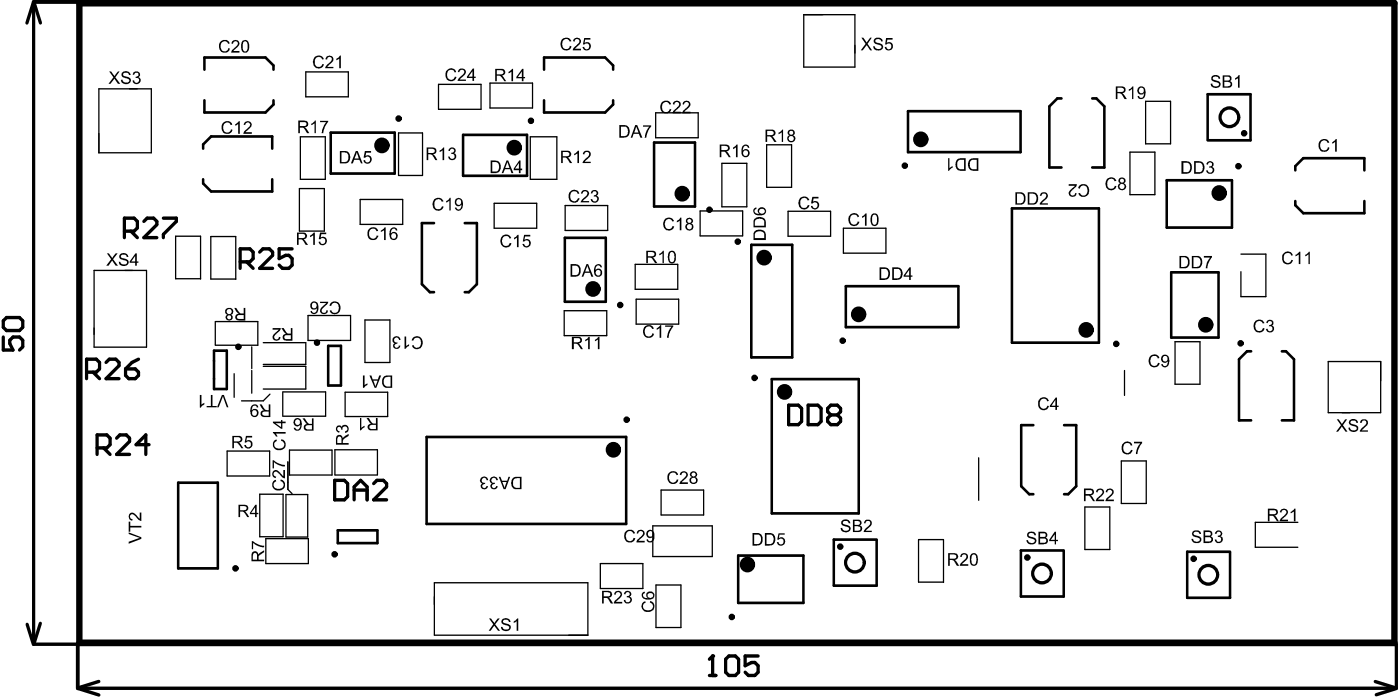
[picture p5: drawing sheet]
<svg xmlns="http://www.w3.org/2000/svg" width="364mm" height="182mm" viewBox="0 0 364 182" stroke-linecap="round" stroke-linejoin="round" font-family="sans-serif">
<g fill="none" stroke="#000" stroke-width=".87">
<path d="M8.7 .7l-1.7 5.3M8.7 .5v166.9h11.6M8.9 .8l1.6 5.2M37.4 57.5l.9-.8h1.6l.9 .8v.9l-3.4 3.4h3.4M42.5 56.7h3.4v.8l-3.4 3.4v.9M32.3 60.1h2.6l.8-.9v-1.7l-.8-.8h-2.6v5.1M34 60.1l1.7 1.7M62.5 68.1h2.5l.8-.9v-1.7l-.8-.8h-2.5v5M64.1 68.1l1.7 1.6M67.5 65.5l.9-.8h1.7l.8 .8v.9l-3.4 3.3h3.4M76 64.7h-3.4v2.5l1.7-.8h.8l.9 .8v1.7l-.9 .8h-1.7l-.8-.8M.9 87.6v3.4h2.5l-.9-1.7v-.9l.9-.8h1.7l.8 .8v1.7l-.8 .9"/>
<path d="M1.7 82.5h3.4l.8 .9v1.7l-.8 .8h-3.4l-.8-.8v-1.7zM22.5 96.7h2.5l.9-.8v-1.7l-.9-.8h-2.5v5M24.2 96.7l1.7 1.7M27.6 94.2l.8-.8h1.7l.9 .8v.8l-3.4 3.4h3.4M32.6 95.9h2.6l.8 .8v.9l-.8 .8h-1.7l-.9-.8zM36 93.4l-1.7 .8-1.7 1.7M25.3 116.4h2.5l.8-.8v-1.7l-.8-.9h-2.5v5.1M26.9 116.4l1.7 1.7M30.3 113.9l.9-.9h1.7l.8 .9v.8l-3.4 3.4h3.4M38.8 115.6h-3.4l2.5-2.6v5.1M205.1 105.3h2.5l.9 .9v3.3l-.9 .9h-2.5zM210.1 105.3h2.6l.8 .9v3.3l-.8 .9h-2.6z"/>
<path d="M216.1 107.8l-.9 .9v.8l.9 .9h1.7l.8-.9v-.8l-.8-.9M216.1 107.8l-.9-.8v-.8l.9-.9h1.7l.8 .9v.8l-.8 .8M216.1 107.8h1.7M87 124.8h2.6l.8 .9v3.4l-.8 .8h-2.6zM92.1 129.9v-3.4l1.7-1.7 1.7 1.7v3.4M92.1 127.4h3.4M97.2 125.7l.8-.9h1.7l.8 .9v.8l-3.3 3.4h3.3M7.1 162.3l1.6 5.1M10.5 162l-1.6 5.2M20.4 179l5.3 1.6M25.7 177.1l-5.1 1.6M184.5 175.6h1.7"/>
<path d="M184.5 171.3l.8-.8v5.1M188.7 171.3l.8-.8h1.7l.9 .8v3.4l-.9 .9h-1.7l-.8-.9zM197.1 170.5h-3.3v2.5l1.7-.8h.8l.8 .8v1.7l-.8 .9h-1.7l-.8-.9M357.6 177.1l5.2 1.7M363 179l-5.1 1.6M363.1 167.4v11.5h-342.9"/>
</g>
<path d="M8.7 .5h11.7M20.2 167.3v11.6" fill="none" stroke="#000" stroke-width="1"/>
<path d="M20.6 167.1v-166.3h342v166.3h-341.9" fill="none" stroke="#000" stroke-width="1.7"/>
<g fill="#000">
<path d="M31.7 18.9h.1a1.26 1.26 0 0 1 1.3-.4 1.26 1.26 0 0 1 .9 1h-.5a.8 .8 0 0 0-.7-.6 .8 .8 0 0 0-.8 .5l.2 .4 .7 .1a1.01 1.01 0 0 1 1.1 1.1 1.01 1.01 0 0 1-1.3 .9 1.15 1.15 0 0 1-1.3-1.1l.5-.1a.94 .94 0 0 0 .8 .7 .94 .94 0 0 0 .9-.5l-.2-.4-.8-.2a.96 .96 0 0 1-.9-1.4zM34.6 18.9a.91 .91 0 0 1 1.4-.2 .91 .91 0 0 1 .1 1.3h-.1a1.01 1.01 0 0 1 0 1.7 1.01 1.01 0 0 1-1.5-.8h.4a.65 .65 0 0 0 .8 .6 .65 .65 0 0 0 .5-.9 .65 .65 0 0 0-1-.3l.1-.4a.55 .55 0 0 0 .7-.4 .55 .55 0 0 0-.5-.7 .55 .55 0 0 0-.6 .6h-.4zM57.1 11.1h.1a1.41 1.41 0 0 1 1.4-.7 1.41 1.41 0 0 1 1.1 .9l-.4 .1a1.06 1.06 0 0 0-1.4-.5 1.06 1.06 0 0 0-.5 1.3 1.02 1.02 0 0 0 .9 1.1 1.02 1.02 0 0 0 1.1-.8l.4 .2a1.52 1.52 0 0 1-2.3 .8v-.1a2.27 2.27 0 0 1-.4-2.3zM60.4 10.7a1.03 1.03 0 0 1 1.7 0 1.03 1.03 0 0 1-.5 1.6l-.9 1h1.6v.4h-2.2l.2-.7 .7-.6a1.3 1.3 0 0 0 .8-1.4 .65 .65 0 0 0-.8-.3 .65 .65 0 0 0-.4 .7l-.4-.1zM81.8 14.9l.1-.1a1.49 1.49 0 0 1 2.3 .6l-.4 .1a1.06 1.06 0 0 0-1.4-.6 1.06 1.06 0 0 0-.5 1.4 .99 .99 0 0 0 .8 1.1 .99 .99 0 0 0 1.1-.8l.4 .1a1.47 1.47 0 0 1-1.8 1 1.47 1.47 0 0 1-.9-1.9zM84.8 14.8l.1-.1a1.03 1.03 0 0 1 1.3-.1 1.03 1.03 0 0 1 .4 1.2l-1.5 1.6h1.6v.3h-2.1l.1-.4 .6-.7a1.81 1.81 0 0 0 1-1.3 .6 .6 0 0 0-.7-.5 .6 .6 0 0 0-.5 .7h-.4zM87.5 15.3l.5-.3 .4-.6h.2v3.3h-.4v-2.5l-.7 .5zM116 18.5a1.41 1.41 0 0 1 1.4-.8 1.41 1.41 0 0 1 1.2 1l-.4 .1a1.03 1.03 0 0 0-1.3-.6 1.03 1.03 0 0 0-.6 1.3v.1a1.03 1.03 0 0 0 .8 1.1 1.03 1.03 0 0 0 1.2-.8l.3 .2a1.46 1.46 0 0 1-1.8 1 1.46 1.46 0 0 1-1-1.9zM119.3 18.1a1.08 1.08 0 0 1 1.7 .1 1.08 1.08 0 0 1-.6 1.6l-.8 .9h1.6v.3h-2.2l.2-.6 .7-.6a.97 .97 0 0 0 .5-1.6h-.5l-.4 .5h-.4zM146 10.4a1.43 1.43 0 0 1 1.4-.6 1.43 1.43 0 0 1 1.1 .9l-.4 .1a1.03 1.03 0 0 0-1.3-.6 1.03 1.03 0 0 0-.6 1.3 1.19 1.19 0 0 0 .9 1.2h.7l.4-.8 .4 .2a1.5 1.5 0 0 1-2 .9 1.5 1.5 0 0 1-.8-2zM149.2 10.1a1.03 1.03 0 0 1 1.6 0 1.03 1.03 0 0 1-.2 1.6l-1.1 1h1.6v.4h-2.1l.2-.8 .9-.6a1.05 1.05 0 0 0 .5-1.3 .65 .65 0 0 0-.8-.2 .65 .65 0 0 0-.4 .6l-.3-.1zM151.9 9.9h1.6v.4h-1.3l-.2 .8a1.07 1.07 0 0 1 1.5 .5 1.07 1.07 0 0 1-.6 1.5 1.07 1.07 0 0 1-1.4-.9h.4a.7 .7 0 0 0 1 .5 .7 .7 0 0 0 .3-1 .82 .82 0 0 0-1.3-.1h-.3z"/>
<path d="M224 9.8h.5l.9 1.3 .9-1.3h.4l-1.1 1.6 1.2 1.7h-.5l-.9-1.4-1.1 1.4h-.5l1.3-1.7zM227.3 10.2h.1a1.28 1.28 0 0 1 2.2 .5l-.4 .1a.77 .77 0 0 0-.8-.7 .77 .77 0 0 0-.8 .6l.1 .3 .8 .2a.99 .99 0 0 1 1.2 1 .99 .99 0 0 1-1.2 1 1.31 1.31 0 0 1-1.5-1.1l.5-.1a.91 .91 0 0 0 .8 .7 .91 .91 0 0 0 .9-.6l-.1-.3-.7-.2a.98 .98 0 0 1-1.1-1.4zM230.4 9.9h1.7v.4h-1.3l-.2 .8a1.07 1.07 0 0 1 1.5 .5 1.07 1.07 0 0 1-.7 1.5 1.07 1.07 0 0 1-1.3-.9h.4a.7 .7 0 0 0 1.1 .5 .7 .7 0 0 0 0-1.2l-.8-.2-.2 .3h-.4zM315.1 19.9a1.26 1.26 0 0 1 2.2 .4l-.4 .2a.83 .83 0 0 0-.7-.7 .83 .83 0 0 0-.9 .6l.2 .3 .9 .2a.99 .99 0 0 1 1 1.2 .99 .99 0 0 1-1.3 .8 1.33 1.33 0 0 1-1.3-1.1l.5-.1a.92 .92 0 0 0 .8 .8 .92 .92 0 0 0 .9-.6l-.1-.3-1-.3a.89 .89 0 0 1-.8-.4 .89 .89 0 0 1 0-1zM28.4 18.6h.5l.8 1.2 1-1.2h.4l-1.1 1.5 1.3 1.7h-.6l-1-1.4-1 1.4h-.5l1.3-1.7zM57.8 32.2h.1a1.4 1.4 0 0 1 1.3-.7 1.4 1.4 0 0 1 1.2 .9l-.4 .1a1.04 1.04 0 0 0-1.3-.5 1.04 1.04 0 0 0-.7 1.3 1.03 1.03 0 0 0 .9 1.2 1.03 1.03 0 0 0 1.2-.9l.4 .2-.1 .1a1.53 1.53 0 0 1-2.1 .7 1.53 1.53 0 0 1-.6-2.1zM61.2 32.3l.9-.8h.3v3.3h-.5v-2.5l-.6 .4zM63.6 31.8a1.03 1.03 0 0 1 1.7 .1 1.03 1.03 0 0 1-.5 1.5l-.9 1h1.6v.4h-2.2a3.6 3.6 0 0 1 1.6-1.9 .64 .64 0 0 0-.2-1 .64 .64 0 0 0-.9 .6l-.4-.1zM80.9 32.2l.7-.5 .3-.4h.2v3.3h-.3v-2.5l-.7 .4h-.2zM83.2 31.4h2.1v.3l-.9 1.4-.3 1.5h-.4l.1-1.1 .4-1 .6-.8h-1.6zM94.9 39.3h1.6v.4h-1.3l-.1 .8a1.08 1.08 0 0 1 1.4 .4 1.08 1.08 0 0 1-.2 1.4 1.08 1.08 0 0 1-1.5-.1l-.2-.2v-.4h.4a.67 .67 0 0 0 .9 .6 .67 .67 0 0 0 .3-1.1 .65 .65 0 0 0-.6-.4 .65 .65 0 0 0-.6 .3l-.4-.1zM116.9 38.5a.88 .88 0 0 1 1.4 0 .88 .88 0 0 1-.3 1.3 .93 .93 0 0 1 .6 1.2 .93 .93 0 0 1-1.1 .6l-.5-.1-.3-.3-.2-.5h.4a.66 .66 0 0 0 .8 .6 .66 .66 0 0 0 .5-.8 .66 .66 0 0 0-.8-.5v-.3a.53 .53 0 0 0 .7-.4 .53 .53 0 0 0-.5-.6 .53 .53 0 0 0-.6 .6l-.4-.1z"/>
<path d="M132.2 18.7l1-.8h.2v3.2h-.4v-2.5l-.8 .5zM151.8 39.5a1.05 1.05 0 0 1 1.6 0 1.05 1.05 0 0 1-.4 1.6l-.9 .9h1.5v.4h-2.1l.1-.4 .7-.8a1.12 1.12 0 0 0 .7-1.6 .61 .61 0 0 0-.7-.1 .61 .61 0 0 0-.3 .6h-.4zM167.2 32.6h2.1v.3l-.9 1.5-.3 1.4h-.5l.2-1 1-1.9h-1.6zM172 26.8a1.41 1.41 0 0 1 1.3-.7 1.41 1.41 0 0 1 1.2 1l-.4 .1a1.02 1.02 0 0 0-1.4-.5 1.02 1.02 0 0 0-.5 1.3 .98 .98 0 0 0 .8 1.1 .98 .98 0 0 0 1.1-.8l.5 .2a1.52 1.52 0 0 1-2.1 .8 1.52 1.52 0 0 1-.6-2.2zM175.2 26.5l.1-.1a1.01 1.01 0 0 1 1.6 .1 1.01 1.01 0 0 1-.4 1.5l-1.1 1h1.6v.5h-2.1a1.66 1.66 0 0 1 1.1-1.5l.1-.1a.67 .67 0 0 0 .5-1.1 .67 .67 0 0 0-1.2 0l-.1 .4-.3-.1zM177.7 26.5l.1-.1a1.02 1.02 0 0 1 1.4 0 1.02 1.02 0 0 1 0 1.5l-1.2 1.1h1.6v.5l-2.2-.1a1.7 1.7 0 0 1 1.1-1.4 .97 .97 0 0 0 .4-1.4l-.5-.1-.4 .2-.1 .5-.5-.1zM202.5 34.4l.6-.3 .3-.4h.2v3.2h-.3v-2.5l-.8 .5zM293.5 23.2l.5-.2 .5-.5h.2v3.2h-.3v-2.6l-.8 .5zM321.2 20.3l.5-.2 .4-.6h.3v3.3h-.5v-2.5l-.7 .5zM343.1 36.8a1.4 1.4 0 0 1 1.4-.7 1.4 1.4 0 0 1 1.2 1h-.4a1.04 1.04 0 0 0-1.4-.5 1.04 1.04 0 0 0-.6 1.3 1.03 1.03 0 0 0 .9 1.2 1.03 1.03 0 0 0 1.1-.9l.5 .2-.2 .3a1.35 1.35 0 0 1-1.3 .8 1.35 1.35 0 0 1-1.2-.9l-.2-.4zM346.4 37l1-.9h.2v3.3h-.4v-2.5l-.8 .5zM95.9 59.5a1.46 1.46 0 0 1 2.5 .5l-.5 .1a1.08 1.08 0 0 0-1.4-.5 1.08 1.08 0 0 0-.5 1.4 .98 .98 0 0 0 .9 1 .98 .98 0 0 0 1-.8l.5 .2a1.46 1.46 0 0 1-1.9 .9 1.46 1.46 0 0 1-.9-1.8z"/>
<path d="M112.9 51.8h.1a1.46 1.46 0 0 1 2.3 .5l-.4 .1a1.06 1.06 0 0 0-1.4-.5 1.06 1.06 0 0 0-.5 1.4 .99 .99 0 0 0 .8 1.1 .99 .99 0 0 0 1.1-.8l.4 .2a1.5 1.5 0 0 1-1.8 .9 1.5 1.5 0 0 1-1-1.8zM114.3 39.1l.4-.2 .6-.6h.2v3.3h-.4v-2.6l-.7 .5zM116 52.3l.5-.3 .4-.6h.3v3.3h-.3v-2.5l-.9 .5zM148 50.1a1.41 1.41 0 0 1 1.4-.8 1.41 1.41 0 0 1 1.3 1l-.5 .1a1.03 1.03 0 0 0-1.3-.6 1.03 1.03 0 0 0-.6 1.3v.1a1.03 1.03 0 0 0 .8 1.1 1.03 1.03 0 0 0 1.2-.8l.4 .2a1.47 1.47 0 0 1-1.9 .9 1.47 1.47 0 0 1-.9-1.9zM149.3 39.9l.3-.1 .6-.6h.4v3.2h-.4v-2.6l-.8 .6zM151.3 49.6a1.05 1.05 0 0 1 1.7 .2 1.05 1.05 0 0 1-.5 1.5l-.9 1h1.6v.3h-2.2l.4-.8 .5-.5a.91 .91 0 0 0 .8-.6 .91 .91 0 0 0-.4-1h-.4l-.4 .6h-.4zM153.9 49.6a.9 .9 0 0 1 1.3 0 .9 .9 0 0 1-.1 1.3 .94 .94 0 0 1 .5 1.3 .94 .94 0 0 1-1.3 .4l-.4-.2-.3-.5v-.1h.4a.65 .65 0 0 0 .8 .5 .65 .65 0 0 0 .5-.9 .65 .65 0 0 0-.9-.3l.1-.4a.56 .56 0 0 0 .6-.5 .56 .56 0 0 0-.6-.6 .56 .56 0 0 0-.5 .7l-.4-.1zM172.9 57a1.4 1.4 0 0 1 2.3 .5l-.4 .1a1.03 1.03 0 0 0-1.3-.6 1.03 1.03 0 0 0-.6 1.3 1.05 1.05 0 0 0 .7 1.2 1.05 1.05 0 0 0 1.3-.7h.4a1.5 1.5 0 0 1-1.9 1 1.5 1.5 0 0 1-.9-2.1zM176 57.4l.5-.2 .4-.6h.3v3.3h-.4v-2.6l-.8 .5zM190.6 38.3l1-.7h.2v3.3h-.4v-2.6l-.7 .5zM208 51.5l.1-.1a1.49 1.49 0 0 1 2.4 .6l-.4 .1a1.06 1.06 0 0 0-1.4-.5 1.06 1.06 0 0 0-.6 1.3 .99 .99 0 0 0 .8 1.2 .99 .99 0 0 0 1.2-.8l.4 .1a1.5 1.5 0 0 1-1.8 1 1.5 1.5 0 0 1-1.1-1.8zM211.2 51.2h1.6v.4h-1.2l-.1 .8a1.06 1.06 0 0 1 1.5 1 1.06 1.06 0 0 1-1.6 .9l-.5-.5v-.3h.4a.69 .69 0 0 0 1.2 .3 .69 .69 0 0 0-.3-1.1l-.5-.1-.4 .3-.4-.1z"/>
<path d="M221.2 55.6h.2a1.25 1.25 0 0 1 2 .7l-.4 .2a1.02 1.02 0 0 0-1.3-.7 1.02 1.02 0 0 0-.7 1.3 1.05 1.05 0 0 0 .8 1.2 1.05 1.05 0 0 0 1.3-.7l.4 .1a1.49 1.49 0 0 1-1.8 1 1.49 1.49 0 0 1-1.1-1.8l.1-.6zM224.2 56.2l.9-.7h.3v3.2h-.5v-2.6l-.6 .5zM246.6 41.1h.3v2.5l.8-.4v.4l-.6 .4-.3 .4h-.2zM270.7 50.1h.3a1.03 1.03 0 0 1 1.4 .4 1.03 1.03 0 0 1-.6 1.4l-.9 .9h1.6v.4h-2.1v-.4l.8-.9a.95 .95 0 0 0 .5-1.6h-.5l-.4 .6h-.4zM277.9 47.9l2.1 .1a1.21 1.21 0 0 1-.7 1.1 1.14 1.14 0 0 0-.8 1.6 .69 .69 0 0 0 1.1-.6l.3 .1a1.01 1.01 0 0 1-1.6 .8 1.01 1.01 0 0 1 .3-1.8l.9-.9h-1.6zM280.7 48.2h.1a1.52 1.52 0 0 1 1.9 0 1.52 1.52 0 0 1 .4 1.8 1.4 1.4 0 0 1-1.2 1.2 1.4 1.4 0 0 1-1.5-1l.5-.1a1.03 1.03 0 0 0 1.3 .6 1.03 1.03 0 0 0 .6-1.2 1.04 1.04 0 0 0-.8-1.2 1.04 1.04 0 0 0-1.2 .8l-.4-.2zM287.9 46.5l.1-.1a1.49 1.49 0 0 1 2.3 .6l-.5 .1a.97 .97 0 0 0-1.1-.6 .97 .97 0 0 0-.7 1.1 1.03 1.03 0 0 0 .6 1.4 1.03 1.03 0 0 0 1.3-.7l.4 .1a1.49 1.49 0 0 1-1.8 1 1.49 1.49 0 0 1-1-1.8zM313.9 42.2a.91 .91 0 0 1 1.3-.2 .91 .91 0 0 1 .2 1.2l-.2 .2a.98 .98 0 0 1 .3 1.5 .98 .98 0 0 1-1.5 0l-.3-.6 .4-.1a.65 .65 0 0 0 .7 .7 .65 .65 0 0 0 .5-.9 .65 .65 0 0 0-.9-.4l.1-.4a.53 .53 0 0 0 .6-.5 .53 .53 0 0 0-.5-.5 .53 .53 0 0 0-.5 .6l-.4-.1zM27.8 65.9h.5l.9 1.1 .9-1.1h.5l-1.2 1.5 1.3 1.7h-.6l-.9-1.4-1 1.4h-.6l1.3-1.7zM31.3 66a1.31 1.31 0 0 1 2.1 .8h-.4a.8 .8 0 0 0-.8-.6 .8 .8 0 0 0-.8 .5l.2 .3 .7 .2a1.01 1.01 0 0 1 1.2 1.1 1.01 1.01 0 0 1-1.4 .8 1.15 1.15 0 0 1-1.3-1.1l.5 .1a.98 .98 0 0 0 .8 .6 .98 .98 0 0 0 .9-.5 .78 .78 0 0 0-1-.6v-.1a.88 .88 0 0 1-.9-.4 .88 .88 0 0 1 .2-1.1zM80.6 61.2l.4-.2 .5-.6h.4v3.3h-.4v-2.6l-.8 .5zM83.2 60.4h1.6v.5h-1.2l-.2 .8a1.07 1.07 0 0 1 1.5 .5 1.07 1.07 0 0 1-.6 1.5 1.07 1.07 0 0 1-1.4-.9h.4a.68 .68 0 0 0 .9 .6 .68 .68 0 0 0 .4-1 .7 .7 0 0 0-.6-.5 .7 .7 0 0 0-.7 .3l-.4-.1z"/>
<path d="M99 59.9l1-.8h.3v3.3h-.4v-2.6l-.8 .5zM130.7 61.2a1.36 1.36 0 0 1 2.2 .7l-.4 .2a1.02 1.02 0 0 0-1.3-.7 1.02 1.02 0 0 0-.7 1.2 1.05 1.05 0 0 0 .8 1.3 1.05 1.05 0 0 0 1.3-.8l.4 .1a1.49 1.49 0 0 1-1.8 1.1 1.49 1.49 0 0 1-1.1-1.8l.2-.8zM133.7 61.8l.9-.8h.3v3.2h-.5v-2.5l-.6 .5zM136.3 61h1.6v.5h-1.4l-.1 .8a1.1 1.1 0 0 1 1.6 .5 1.1 1.1 0 0 1-.7 1.5 1.1 1.1 0 0 1-1.4-.9h.4a.7 .7 0 0 0 1.1 .3 .7 .7 0 0 0-.2-1.1l-.5-.1-.4 .3-.3-.1zM171.4 65.9l.7-.3 .3-.4h.2v3.2h-.3v-2.5l-.8 .5zM313.1 66.5h2.1v.4l-.7 .9-.3 .8-.2 1.1h-.4l.1-1.1 1-1.7h-1.6zM333.6 66a1.44 1.44 0 0 1 1.4-.7 1.44 1.44 0 0 1 1.2 1.1h-.4a1.04 1.04 0 0 0-1.4-.6 1.04 1.04 0 0 0-.6 1.4 .99 .99 0 0 0 .9 1.1 .99 .99 0 0 0 1.1-.8l.4 .1a1.46 1.46 0 0 1-1.8 1.1 1.46 1.46 0 0 1-1-1.9zM336.9 66.2l.3-.1 .6-.7h.4v3.2h-.5v-2.5l-.7 .5zM339.4 66.2l.4-.1 .6-.7h.2v3.2h-.3v-2.5l-.8 .5zM70.9 85.3h2.1l-.2 .7-.6 .5a1.3 1.3 0 0 0-.8 1.5 .62 .62 0 0 0 .7 .2 .62 .62 0 0 0 .4-.7l.4 .1a1.04 1.04 0 0 1-1.7 .7 1.04 1.04 0 0 1 .4-1.8l.9-.8h-1.6zM83.2 78.4h2.1a2.37 2.37 0 0 1-1.3 1.6 .68 .68 0 0 0-.3 1 .68 .68 0 0 0 1.1 .1l.1-.5 .4 .1a1.03 1.03 0 0 1-1.7 .8 1.03 1.03 0 0 1 .2-1.8l1-.9h-1.6zM85.9 78.9a1.56 1.56 0 0 1 2.1-.3 1.56 1.56 0 0 1 .5 2 1.39 1.39 0 0 1-1.4 1.1 1.39 1.39 0 0 1-1.3-1l.4-.1a.95 .95 0 0 0 1.1 .7 .95 .95 0 0 0 .7-1 1.04 1.04 0 0 0-.4-1.4 1.04 1.04 0 0 0-1.4 .5l-.1 .1-.4-.1z"/>
<path d="M94.4 97.6h.4v2.5l.8-.5v.4l-.5 .3-.4 .5h-.3zM102.3 87.6h.1a1.1 1.1 0 0 1 1.8 .7l-.4 .1a.64 .64 0 0 0-.7-.7 .64 .64 0 0 0-.6 .8 .64 .64 0 0 0 .8 .5v.3a.56 .56 0 0 0-.7 .4 .56 .56 0 0 0 .4 .7 .56 .56 0 0 0 .7-.6h.4a.98 .98 0 0 1-1 .9 .98 .98 0 0 1-.9-.9l.1-.4 .4-.2a.96 .96 0 0 1-.4-1.6zM105.2 87.5h.4v2.5l.8-.5v.4l-.4 .2-.5 .6h-.3zM107.3 87.9l.1-.1a1.62 1.62 0 0 1 2.2 .2 1.62 1.62 0 0 1-.1 2.2 1.35 1.35 0 0 1-1.3 .6 1.35 1.35 0 0 1-1.1-1l.5-.1a.95 .95 0 0 0 1 .6 .95 .95 0 0 0 .8-1 1.04 1.04 0 0 0-1-1.5l-.5 .1-.4 .7-.4-.1zM152.2 88.3l.9-.8h.3v3.3h-.5v-2.6l-.7 .5zM154.7 88.3l.9-.8h.3v3.3h-.4v-2.6l-.8 .5zM167.5 85.1a1.44 1.44 0 0 1 2.5 .3l-.4 .1a1.03 1.03 0 0 0-1.3-.5 1.03 1.03 0 0 0-.7 1.2 1.04 1.04 0 0 0 .9 1.2 1.04 1.04 0 0 0 1.2-.8l.4 .2a1.5 1.5 0 0 1-2 .9 1.5 1.5 0 0 1-.8-2zM170.8 85.4l.9-.9h.3v3.3h-.5v-2.5l-.6 .4h-.1zM173 84.6h2.1v.3l-.7 1-.4 1-.1 .9h-.4v-.5l.5-1.5 .6-.9h-1.6zM299.3 92.4a1.5 1.5 0 0 1 2.2 .6l-.4 .2a1 1 0 0 0-1.2-.7 1 1 0 0 0-.8 1.1v.2a1.05 1.05 0 0 0 .8 1.3 1.05 1.05 0 0 0 1.2-.8l.5 .1v.2a1.51 1.51 0 0 1-2 .7 1.51 1.51 0 0 1-.8-1.9l.1-.5zM326.4 83.5a1.43 1.43 0 0 1 2.4 .5l-.4 .1a1.03 1.03 0 0 0-1.3-.6 1.03 1.03 0 0 0-.7 1.3 1.05 1.05 0 0 0 .8 1.2 1.05 1.05 0 0 0 1.2-.7l.5 .1a1.5 1.5 0 0 1-2 .9 1.5 1.5 0 0 1-.8-2zM329.6 83.2h.1a.87 .87 0 0 1 1.3 .1 .87 .87 0 0 1-.2 1.3h-.1a1.01 1.01 0 0 1 .4 1.5 1.01 1.01 0 0 1-1.6 .1l-.3-.7 .4-.1a.67 .67 0 0 0 .8 .7 .67 .67 0 0 0 .5-.9 .67 .67 0 0 0-.9-.4v-.3a.55 .55 0 0 0 .7-.5 .55 .55 0 0 0-.5-.6 .55 .55 0 0 0-.6 .6l-.3-.1z"/>
<path d="M52 102.7h.4v2.5l.7-.5v.4l-.5 .3-.4 .6h-.2zM54.8 102.7h.5v2.8h1.1v.4h-2.7v-.4h1.1zM57.7 102.7h.5l1.2 3.2h-.4l-1-2.9-1.1 2.9h-.5zM64 113.3h1.6v.4h-1.4l-.2 .9a1.09 1.09 0 0 1 1.7 1 1.09 1.09 0 0 1-1.7 .8l-.5-.6v-.1h.5a.71 .71 0 0 0 1.1 .3 .71 .71 0 0 0-.1-1.2l-.7-.1-.3 .4-.4-.1zM71.2 114.6l.7-.4 .1 .4a1.03 1.03 0 0 0-.6 1.4 1.03 1.03 0 0 0 1.3 .6 1.03 1.03 0 0 0 1.2-.8 1.03 1.03 0 0 0-.8-1.2l.1-.5a1.5 1.5 0 0 1 1 1.9 1.5 1.5 0 0 1-1.9 1 1.55 1.55 0 0 1-1.1-2.4zM70.9 119.6h.3l1.5 1 1.2 .2 .2 .4-1-.1-1.9-1v1.6h-.3zM71 112.3h3.3v.4h-2.6l.5 .7-.5 .1-.7-1zM87.5 110.8a.76 .76 0 0 1 .8-.3 .76 .76 0 0 1 .6 .5 .94 .94 0 0 1 1.2-.6 .94 .94 0 0 1 .6 1.2l-.1 .4-.4 .4-.5 .1v-.4a.66 .66 0 0 0 .6-.8 .66 .66 0 0 0-.8-.5 .66 .66 0 0 0-.4 .9h-.4a.56 .56 0 0 0-.4-.8 .56 .56 0 0 0-.7 .6 .56 .56 0 0 0 .7 .5l-.1 .5a1 1 0 0 1-.7-1.7zM93.6 108.7h.4v2.5l.8-.5v.4l-.4 .2-.5 .6h-.3zM270.1 103.9a1.46 1.46 0 0 1 1.4-.7 1.46 1.46 0 0 1 1.3 1l-.5 .1a1.04 1.04 0 0 0-1.3-.6 1.04 1.04 0 0 0-.6 1.4 .99 .99 0 0 0 .8 1.1 .99 .99 0 0 0 1.1-.8l.5 .1a1.47 1.47 0 0 1-1.9 1 1.47 1.47 0 0 1-.9-1.9zM291.9 115.5a1.41 1.41 0 0 1 1.3-.8 1.41 1.41 0 0 1 1.3 1l-.5 .1a1.03 1.03 0 0 0-1.3-.6 1.03 1.03 0 0 0-.6 1.3 1.04 1.04 0 0 0 .8 1.2 1.04 1.04 0 0 0 1.2-.8l.4 .2a1.47 1.47 0 0 1-1.9 .9 1.47 1.47 0 0 1-.9-1.8zM294.9 114.8h2.1v.4l-.9 1.5-.4 1.3h-.3l.1-.9 1-1.9h-1.6z"/>
<path d="M347.6 109h.5l.8 1.2 .9-1.2h.5l-1.1 1.5 1.2 1.7h-.5l-.9-1.4-1 1.4h-.5l1.2-1.7zM350.8 109.4a1.25 1.25 0 0 1 1.3-.5 1.25 1.25 0 0 1 1 1h-.4a.79 .79 0 0 0-.6-.6 .79 .79 0 0 0-.8 .4 .59 .59 0 0 0 .6 .6h.1a1 1 0 0 1 1.2 1.1 1 1 0 0 1-1.3 .9 1.33 1.33 0 0 1-1.2-1.1l.4-.1a.93 .93 0 0 0 .8 .8 .93 .93 0 0 0 1-.6l-.3-.4-.8-.2a.96 .96 0 0 1-1-1.3zM354 109.2a1.08 1.08 0 0 1 1.6 .2 1.08 1.08 0 0 1-.5 1.5l-1 1h1.6v.3h-2.1l.1-.4 .6-.7a1.81 1.81 0 0 0 1-1.3 .6 .6 0 0 0-.7-.6 .6 .6 0 0 0-.5 .7h-.4zM33.7 133.5a1.61 1.61 0 0 1 2.1 .8l.5 .5v-1.6h.5v2.2l-.7-.2-.6-.7a1.26 1.26 0 0 0-1.4-.8 .63 .63 0 0 0-.3 .8 .63 .63 0 0 0 .7 .4l-.1 .4a1.15 1.15 0 0 1-.7-1.8zM33.5 135.6h.4v1.1h2.9v.4h-2.9v1.1h-.4zM33.5 138.4l3.3 1.2v.5l-3.3 1.2v-.5l2.8-1-2.8-1zM71.1 125l.6-.3 .1 .4a1.03 1.03 0 0 0-.6 1.3 1.03 1.03 0 0 0 1.3 .7 1.03 1.03 0 0 0 1.2-.8 1.03 1.03 0 0 0-.8-1.3l.1-.4a1.5 1.5 0 0 1 1.1 1.9 1.5 1.5 0 0 1-1.9 1 1.55 1.55 0 0 1-1.1-2.5zM71.1 122.4a1.42 1.42 0 0 1 1.9 .7l.7 .7v-1.6h.4v2.2l-.7-.3-.4-.5a1.67 1.67 0 0 0-1.6-.9 .65 .65 0 0 0-.2 .7 .65 .65 0 0 0 .6 .4l-.1 .5a1.11 1.11 0 0 1-.6-1.9zM125.1 124.2v-.1a1.05 1.05 0 0 1 1.1-.2 1.05 1.05 0 0 1 .7 .9l-.3 .1a.64 .64 0 0 0-.7-.7 .64 .64 0 0 0-.6 .8 .64 .64 0 0 0 .9 .5v.3a.56 .56 0 0 0-.8 .4 .56 .56 0 0 0 .5 .7 .56 .56 0 0 0 .6-.6l.4 .1a.93 .93 0 0 1-1.2 .8 .93 .93 0 0 1-.5-1.4l.3-.1a.96 .96 0 0 1-.4-1.5zM127.6 124.2h.1a1 1 0 0 1 1.1-.3 1 1 0 0 1 .6 .9l-.3 .1a.67 .67 0 0 0-.7-.7 .67 .67 0 0 0-.6 .8 .67 .67 0 0 0 .9 .5v.3a.56 .56 0 0 0-.8 .4 .56 .56 0 0 0 .5 .7 .56 .56 0 0 0 .6-.6l.4 .1a.93 .93 0 0 1-1.2 .8 .93 .93 0 0 1-.4-1.5h.1a.92 .92 0 0 1-.3-1.5zM162.5 138.4a1.47 1.47 0 0 1 1.4-.7 1.47 1.47 0 0 1 1.2 .9l-.4 .1a1.03 1.03 0 0 0-1.3-.6 1.03 1.03 0 0 0-.7 1.3 1.04 1.04 0 0 0 .9 1.2 1.04 1.04 0 0 0 1.2-.8l.4 .1a1.49 1.49 0 0 1-2 1 1.49 1.49 0 0 1-.8-2zM165.7 138.1a1.03 1.03 0 0 1 1.6-.2 1.03 1.03 0 0 1-.1 1.6l-1.2 1.1h1.6v.4h-2.1a3.2 3.2 0 0 1 1.5-1.8 .64 .64 0 0 0-.1-1.1 .64 .64 0 0 0-.9 .6l-.5-.1z"/>
<path d="M173.7 123.2a1.46 1.46 0 0 1 1.4-.7 1.46 1.46 0 0 1 1.2 .9l-.4 .1a1.03 1.03 0 0 0-1.3-.6 1.03 1.03 0 0 0-.6 1.3 1.04 1.04 0 0 0 .8 1.2 1.04 1.04 0 0 0 1.2-.8l.4 .1a1.5 1.5 0 0 1-1.8 1 1.5 1.5 0 0 1-1-1.9zM177 122.8a1.02 1.02 0 0 1 1.6-.1 1.02 1.02 0 0 1-.2 1.6l-1.1 1.1h1.6v.4h-2.2l.1-.4 .7-.9a1.03 1.03 0 0 0 .7-1.6 .68 .68 0 0 0-1 .6l-.4-.1zM202.5 138.6h1.6v.4h-1.4l-.2 .9a1.09 1.09 0 0 1 1.5 .2 1.09 1.09 0 0 1-.1 1.5 1.09 1.09 0 0 1-1.5 0l-.4-.7h.5a.69 .69 0 0 0 1 .5 .69 .69 0 0 0 .1-1.2l-.4-.2-.7 .3-.4-.1zM218.8 135.4l.2-.1a1.29 1.29 0 0 1 2.1 .7h-.4a.8 .8 0 0 0-.7-.6 .8 .8 0 0 0-.8 .5l.1 .3 .7 .2a1.01 1.01 0 0 1 1.2 1.1 1.01 1.01 0 0 1-1.3 .9 1.15 1.15 0 0 1-1.3-1.1l.4-.1a.93 .93 0 0 0 .8 .7 .93 .93 0 0 0 1-.5l-.2-.4-.8-.2a.96 .96 0 0 1-1-1.4zM224.9 135.3a1.04 1.04 0 0 1 1.7 .2 1.04 1.04 0 0 1-.6 1.5l-.8 .9h1.5v.4h-2.1l.1-.4 .5-.6a2.14 2.14 0 0 0 1.2-1.4h-.1a.58 .58 0 0 0-.4-.5 .58 .58 0 0 0-.6 .2l-.2 .4h-.4zM267.3 138.5l.6-.3a1.2 1.2 0 0 1 1.4 .5l.1 .4h-.4a.86 .86 0 0 0-.7-.6 .86 .86 0 0 0-.9 .5l.2 .4 .8 .2a.97 .97 0 0 1 1.1 .9 .97 .97 0 0 1-1 1 1.31 1.31 0 0 1-1.6-1.1h.4a.91 .91 0 0 0 .9 .8 .91 .91 0 0 0 .9-.7l-.1-.3-.8-.2a.96 .96 0 0 1-1-.5 .96 .96 0 0 1 .1-1zM285.2 127.4a1.04 1.04 0 0 1 1.7-.1 1.04 1.04 0 0 1-.5 1.6l-.9 .9h1.6v.5h-2.2l.3-.7 .7-.6a1.25 1.25 0 0 0 .6-1.5 .69 .69 0 0 0-1.1 .5l-.4-.1zM287.9 127.1h.1a1.01 1.01 0 0 1 1.5 .3 1.01 1.01 0 0 1-.4 1.4l-1.1 1h1.7v.5h-2.2a3.7 3.7 0 0 1 1.5-1.9 .64 .64 0 0 0-.2-1.1 .64 .64 0 0 0-.8 .7l-.5-.1zM310.1 138.2a1.29 1.29 0 0 1 2.2 .6h-.3a.83 .83 0 0 0-.8-.6 .83 .83 0 0 0-.8 .6l.1 .2 .9 .3a.97 .97 0 0 1 1 1.1 .97 .97 0 0 1-1.4 .8 1.16 1.16 0 0 1-1.1-1.1h.4a.93 .93 0 0 0 .8 .7 .93 .93 0 0 0 .9-.6l-.1-.3-.7-.3a1.02 1.02 0 0 1-1.1-1.4zM316.3 138a.9 .9 0 0 1 1.2 .1 .9 .9 0 0 1 0 1.2l-.1 .1a.88 .88 0 0 1 .6 .9 .88 .88 0 0 1-.7 .8 .97 .97 0 0 1-1.5-.9h.5a.66 .66 0 0 0 .7 .6 .66 .66 0 0 0 .6-.8 .66 .66 0 0 0-.9-.4v-.4a.56 .56 0 0 0 .8-.4 .56 .56 0 0 0-.6-.7 .56 .56 0 0 0-.5 .7l-.5-.1zM333.2 132.4a1.1 1.1 0 0 1 1.2 0 1.1 1.1 0 0 1 .5 1.2l-1.6 1.5h1.6v.4h-2.2l.3-.7 .7-.6a1.25 1.25 0 0 0 .7-1.5 .65 .65 0 0 0-.8-.1 .65 .65 0 0 0-.3 .6l-.5-.1zM335.6 133.1l.7-.5 .3-.4h.3v3.3h-.4v-2.5l-.7 .4h-.2z"/>
<path d="M65.5 140.6h.3l1.5 1 1.4 .2v.5l-1-.1-1.9-1v1.6h-.3zM160 153.7a1.02 1.02 0 0 1 1.2 0 1.02 1.02 0 0 1 .4 1.1l-.3 .6-1.1 1h1.6v.5h-2.2a1.66 1.66 0 0 1 .9-1.3v-.1a1.15 1.15 0 0 0 .8-1.3 .65 .65 0 0 0-.7-.3 .65 .65 0 0 0-.5 .7l-.4-.1zM162.6 153.7a.9 .9 0 0 1 1.2 .1 .9 .9 0 0 1 0 1.2 1.01 1.01 0 0 1 0 1.7 1.01 1.01 0 0 1-1.6-.8h.4a.68 .68 0 0 0 .8 .7 .68 .68 0 0 0 .5-.9 .68 .68 0 0 0-.9-.4v-.4a.56 .56 0 0 0 .8-.4 .56 .56 0 0 0-.6-.7 .56 .56 0 0 0-.5 .7l-.5-.1zM167.1 156.7l.7-.4 .1 .4a1.03 1.03 0 0 0-.6 1.3 1.03 1.03 0 0 0 1.3 .6 1.04 1.04 0 0 0 1.2-.8 1.04 1.04 0 0 0-.8-1.2l.2-.3a1.46 1.46 0 0 1 .9 1.8 1.46 1.46 0 0 1-1.8 1 1.53 1.53 0 0 1-1.2-2.4zM249.9 144h.1a1.01 1.01 0 0 1 1.6 .1 1.01 1.01 0 0 1-.4 1.5l-1 1h1.6v.5h-2.2a3.7 3.7 0 0 1 1.5-1.9 .64 .64 0 0 0-.1-1.1 .64 .64 0 0 0-.9 .7l-.4-.1zM127.2 160.7h.5l.8 1.2 .9-1.2h.6l-1.2 1.6 1.2 1.6h-.5l-1-1.3-.9 1.3h-.5l1.2-1.6zM130.5 161.2a1.27 1.27 0 0 1 1.3-.5 1.27 1.27 0 0 1 .9 1h-.4a.78 .78 0 0 0-.7-.6 .78 .78 0 0 0-.8 .6l.8 .4a.95 .95 0 0 1 1.1 .6 .95 .95 0 0 1-.5 1.2 1.28 1.28 0 0 1-1.9-1h.3a1 1 0 0 0 .8 .7 1 1 0 0 0 1-.4 .76 .76 0 0 0-.9-.7l-.1-.1a.93 .93 0 0 1-.9-1.2zM133.6 161.5l.9-.8h.3v3.2h-.4v-2.5l-.7 .5z"/>
<path d="M63.2 11.1l-.1 1a.88 .88 0 0 0 .9 1.2 2.08 2.08 0 0 0-.1-2.6zM63 10.6a1.02 1.02 0 0 1 1.2-.1 1.02 1.02 0 0 1 .5 1l.1 .6a1.17 1.17 0 0 1-.3 1.2 1.17 1.17 0 0 1-1.3 .2 2.59 2.59 0 0 1-.2-2.9z"/>
<path d="M122.9 18.5l-1.1 1.4h1.1zM122.9 17.8h.4v2.1h.4v.4h-.4v.7h-.4v-.7h-1.5v-.4z"/>
<path d="M129.2 18.2v1.1h1a.58 .58 0 0 0 .8-.5 .58 .58 0 0 0-.8-.6zM128.8 17.9h1.5a.9 .9 0 0 1 1.1 .8 .9 .9 0 0 1-.9 1l.4 .2 .7 1.2h-.5l-1.1-1.4h-.8v1.4h-.4z"/>
<path d="M135.7 18.6l-1 1.4h1zM135.8 17.9h.3v2.1h.4v.3h-.4v.8h-.4v-.8h-1.4v-.3z"/>
<path d="M318.4 19.9v1h.8a.52 .52 0 0 0 .6-.5 .52 .52 0 0 0-.7-.5zM318.4 21.3v1.2h.9a.6 .6 0 0 0 .7-.6 .6 .6 0 0 0-.7-.6zM318 19.6h1.2a.82 .82 0 0 1 1 .5 .82 .82 0 0 1-.4 1 .88 .88 0 0 1 .6 1.1 .88 .88 0 0 1-1.1 .6h-1.3z"/>
<path d="M78 31.7v1.1h1a.53 .53 0 0 0 .7-.5 .53 .53 0 0 0-.7-.6zM77.6 31.3h1.5a.94 .94 0 0 1 1.1 .9 .94 .94 0 0 1-.9 1l.5 .3 .6 1.1h-.6l-1-1.4h-.8v1.4h-.4z"/>
<path d="M88.8 39.6v2.5h.8a1.3 1.3 0 0 0 .8-2l-.3-.4zM88.4 39.3h1.3a1.51 1.51 0 0 1 1.3 2.1l-.3 .6a1.03 1.03 0 0 1-1.1 .5h-1.2z"/>
<path d="M92.7 39.7l-.5 1.5h1.1zM92.5 39.3h.5l1.3 3.2h-.4l-.4-1h-1.4l-.3 1h-.5z"/>
<path d="M111.4 38.7v1.1h.9a.57 .57 0 0 0 .8-.5 .57 .57 0 0 0-.7-.6zM110.9 38.3h1.6a.89 .89 0 0 1 1 .8 .89 .89 0 0 1-.9 1l.5 .3 .6 1.2h-.5l-.7-1.2-.5-.3h-.6v1.5h-.5z"/>
<path d="M146.3 39.5v1.1h1.1a.56 .56 0 0 0 .7-.5 .56 .56 0 0 0-.7-.6zM145.9 39.2h1.5a.9 .9 0 0 1 1.1 .8 .9 .9 0 0 1-.9 .9l.3 .1 .9 1.4h-.6l-.7-1.1-.4-.4h-.8v1.5h-.4z"/>
<path d="M161.5 32.9v2.5h.7a1.31 1.31 0 0 0 1.1-1 1.31 1.31 0 0 0-.5-1.4zM161.1 32.5h1.2a1.64 1.64 0 0 1 1.2 2.6l-.7 .6-1.7 .1z"/>
<path d="M165.4 32.8l-.5 1.6h1.1zM165.2 32.5h.5l1.4 3.3h-.6l-.4-1h-1.3l-.4 1h-.4z"/>
<path d="M187.6 37.9v1.1h1a.58 .58 0 0 0 .8-.5 .58 .58 0 0 0-.8-.6zM187.2 37.6h1.5a.9 .9 0 0 1 1.1 .8 .9 .9 0 0 1-.9 .9l.3 .2 .8 1.4h-.5l-.5-.7a.85 .85 0 0 0-.8-.8h-.6v1.5h-.4z"/>
<path d="M193.1 38a.98 .98 0 0 1 1-.4 .98 .98 0 0 1 .7 .8h-.3a.66 .66 0 0 0-.8-.5 .66 .66 0 0 0-.5 .9v.4a1.05 1.05 0 0 1 1.5-.1 1.05 1.05 0 0 1 0 1.5 1.05 1.05 0 0 1-1.5 0l-.4-.7v-1.2zM193.4 39.3a.68 .68 0 0 0 .1 1.1 .68 .68 0 0 0 1-.5 .68 .68 0 0 0-.3-.7 .68 .68 0 0 0-.8 .1z"/>
<path d="M199.5 34v1.1h1a.56 .56 0 0 0 .7-.5 .56 .56 0 0 0-.7-.6zM199.1 33.7h1.5a.9 .9 0 0 1 1.1 .8 .9 .9 0 0 1-.9 1l1.1 1.4h-.5l-.7-1.1-.4-.3h-.8v1.4h-.4z"/>
<path d="M205.3 34.5a.52 .52 0 0 0 1 0 .52 .52 0 0 0-1 0zM205.1 36a.65 .65 0 0 0 1.3 0 .65 .65 0 0 0-1.3 0zM205 33.9a.9 .9 0 0 1 1.3-.1 .9 .9 0 0 1 0 1.3v.1a1.01 1.01 0 0 1 .3 1.5 1.01 1.01 0 0 1-1.5 .1l-.2-.2a.99 .99 0 0 1 .4-1.5 .72 .72 0 0 1-.3-1.2z"/>
<path d="M290.6 22.8v1.1h.9a.57 .57 0 0 0 .8-.5 .57 .57 0 0 0-.7-.6zM290.2 22.5h1.6a.89 .89 0 0 1 .9 .8 .89 .89 0 0 1-.8 .9l1.1 1.5h-.6l-.7-1.2-.5-.3h-.6v1.5h-.4z"/>
<path d="M296.1 23.5a.7 .7 0 0 0 1.4 0 .7 .7 0 0 0-1.4 0zM296 22.8a1.17 1.17 0 0 1 1.4-.2 1.17 1.17 0 0 1 .5 1.3v.2a1.21 1.21 0 0 1-.5 1.4 1.21 1.21 0 0 1-1.5-.2l-.1-.3 .4-.1a.62 .62 0 0 0 .8 .5 .62 .62 0 0 0 .4-.8l.1-.5a.99 .99 0 0 1-1.4 .2 .99 .99 0 0 1-.1-1.4z"/>
<path d="M101.6 59.5a.99 .99 0 0 1 1-.4 .99 .99 0 0 1 .7 .8h-.3a.65 .65 0 0 0-.8-.5 .65 .65 0 0 0-.5 .8l-.1 .5a1.02 1.02 0 0 1 1.6 0 1.02 1.02 0 0 1-.2 1.5 1.02 1.02 0 0 1-1.5-.4l-.3-1.1zM101.7 61.3a.68 .68 0 0 0 1.3 0 .68 .68 0 0 0-1.3 0z"/>
<path d="M118.8 52a.7 .7 0 0 0 .2 1.1 .7 .7 0 0 0 1-.6 .7 .7 0 0 0-.9-.7zM118.5 51.7a1.25 1.25 0 0 1 1.4 0 1.25 1.25 0 0 1 .5 1.3v.2a1.25 1.25 0 0 1-.5 1.3 1.25 1.25 0 0 1-1.4 0l-.2-.6h.4a.61 .61 0 0 0 .7 .5 .61 .61 0 0 0 .5-.7l.1-.5a1 1 0 0 1-1.4 .2 1 1 0 0 1-.2-1.4z"/>
<path d="M128 42.1v2.5h.7a1.12 1.12 0 0 0 1-1.7 .88 .88 0 0 0-1-.8zM127.6 41.7h1.3a1.77 1.77 0 0 1 1 2.9l-.8 .4h-1.5z"/>
<path d="M131.9 42l-.5 1.6h1.1zM131.7 41.7h.5l1.3 3.3h-.5l-.3-1h-1.4l-.4 1h-.4z"/>
<path d="M134.9 42.4l-1 1.4h1zM135 41.7h.4v2.1h.4v.4h-.4v.8h-.5v-.8h-1.3v-.4z"/>
<path d="M178.8 57.4a.5 .5 0 0 0 1 0 .5 .5 0 0 0-1 0zM178.6 58.9a.66 .66 0 0 0 1.3 0 .66 .66 0 0 0-1.3 0zM178.5 57a.89 .89 0 0 1 1.3-.3 .89 .89 0 0 1 0 1.4h-.1a.99 .99 0 0 1 .3 1.5 .99 .99 0 0 1-1.5 0 .99 .99 0 0 1 .3-1.5 .73 .73 0 0 1-.3-1.1z"/>
<path d="M195.9 54.4l.6-.5h.2v.4a.68 .68 0 0 0-.4 .9 .68 .68 0 0 0 .9 .4h.3a1.04 1.04 0 0 1 .4-1.7 1.04 1.04 0 0 1 1.3 1.2 1.89 1.89 0 0 1-2.7 .7 1.21 1.21 0 0 1-.6-1.4zM197.4 54.9a.72 .72 0 0 0 1.4 0 .72 .72 0 0 0-1.4 0z"/>
<path d="M196.4 57.3l-.1 1.4h2.4v-.8a1.09 1.09 0 0 0-1.6-1l-.4 .1zM196.1 57l.1-.1a1.86 1.86 0 0 1 2.9 .3l.1 1.9h-3.3v-1.8z"/>
<path d="M227 56l-.2 .8a1.23 1.23 0 0 0 .7 1.6 1.88 1.88 0 0 0 .5-2.3l-.4-.3zM226.7 55.7a1.11 1.11 0 0 1 1.3-.1 1.11 1.11 0 0 1 .5 1.2v.3a1.34 1.34 0 0 1-1.1 1.7 1.48 1.48 0 0 1-1-1.9z"/>
<path d="M249.1 41.9l-.1 .3a1.14 1.14 0 0 0 0 1.2 1.14 1.14 0 0 0 1 .6h.7v-2.5h-1.2zM248.8 41.6l.5-.4 1.8-.1v3.3h-1.3a1.71 1.71 0 0 1-1-2.7z"/>
<path d="M252.5 41.7l-.2 .4a1.18 1.18 0 0 0-.1 1.3 1.18 1.18 0 0 0 1.1 .6h.7v-2.5h-1.2zM252.1 41.5l.9-.4h1.4v3.3h-1.2a1.78 1.78 0 0 1-1.1-2.9z"/>
<path d="M264.5 50.3v2.5h.7a1.26 1.26 0 0 0 .9-2l-.7-.5zM264.1 50h1.1a1.65 1.65 0 0 1 1.5 1.2 1.65 1.65 0 0 1-.7 1.8l-.3 .2h-1.6z"/>
<path d="M267.7 50.3v2.5h.7a1.28 1.28 0 0 0 1.1-.7 1.28 1.28 0 0 0-.2-1.4l-.3-.3zM267.3 50h1.2a1.63 1.63 0 0 1 1.5 1.3 1.63 1.63 0 0 1-1 1.8l-1.7 .1z"/>
<path d="M291.3 46.9a.5 .5 0 0 0 1 0 .5 .5 0 0 0-1 0zM291.1 48.5a.7 .7 0 0 0 1.4 0 .7 .7 0 0 0-1.4 0zM291 46.4a.9 .9 0 0 1 1.3-.1 .9 .9 0 0 1 .1 1.2l-.1 .1a1.01 1.01 0 0 1 0 1.7 1.01 1.01 0 0 1-1.5-.7v-.6l.5-.4a.69 .69 0 0 1-.3-1.2z"/>
<path d="M307.7 42.3v2.4h.7a1.12 1.12 0 0 0 1-1.6l-.1-.6-.5-.2zM307.2 41.9h1.4a1.77 1.77 0 0 1 1 2.8l-.8 .5h-1.6z"/>
<path d="M310.9 42.3v2.4h.8a.99 .99 0 0 0 1.1-1.1 1.08 1.08 0 0 0-1.2-1.3zM310.5 41.9h1.3a1.68 1.68 0 0 1 1.4 1.4 1.68 1.68 0 0 1-1 1.8l-1.7 .1z"/>
<path d="M35.2 66.5l-1.1 1.5h1.1zM35.2 65.9h.4v2.1h.4v.3h-.4v.8h-.4v-.8h-1.5v-.3z"/>
<path d="M77.7 60.8v1.1h1a.56 .56 0 0 0 .7-.6 .56 .56 0 0 0-.7-.5zM77.2 60.4h1.6a.9 .9 0 0 1 1 .8 .9 .9 0 0 1-.9 1l.3 .1 .9 1.4h-.6l-.7-1.1-.4-.4h-.7v1.5h-.5z"/>
<path d="M148.8 69.1v2.4h.8a1.2 1.2 0 0 0 1-1.7l-.3-.5-.4-.2zM148.4 68.6h1.2a1.7 1.7 0 0 1 1.4 1.3 1.7 1.7 0 0 1-.6 1.8l-.6 .2h-1.4z"/>
<path d="M152.7 69l-.5 1.6h1.1zM152.5 68.6h.4l1.4 3.3h-.5l-.4-1h-1.3l-.4 1h-.5z"/>
<path d="M154.8 69h.1a.95 .95 0 0 1 1-.3 .95 .95 0 0 1 .7 .8h-.4a.68 .68 0 0 0-.9-.4 .68 .68 0 0 0-.4 .9v.2a1.01 1.01 0 0 1 1.6 0 1.01 1.01 0 0 1-.3 1.6 1.12 1.12 0 0 1-1.3-.1 1.12 1.12 0 0 1-.4-1.1v-.7zM155.1 70.3a.79 .79 0 0 0-.1 1 .79 .79 0 0 0 .9 .3 .76 .76 0 0 0 .2-1.1 .76 .76 0 0 0-1-.2z"/>
<path d="M168.5 65.5v1.1h.9a.57 .57 0 0 0 .8-.5 .57 .57 0 0 0-.7-.6zM168.1 65.2h1.5a.89 .89 0 0 1 1 .8 .89 .89 0 0 1-.8 .9l1.1 1.5h-.6l-.4-.7a1.02 1.02 0 0 0-.9-.8h-.5v1.5h-.4z"/>
<path d="M174.2 65.8l-.1 1a1.16 1.16 0 0 0 .6 1.3 .7 .7 0 0 0 .6-1 1.56 1.56 0 0 0-.4-1.6h-.4zM173.9 65.6a1.14 1.14 0 0 1 1.5-.2 1.14 1.14 0 0 1 .4 1.5 1.11 1.11 0 0 1-.5 1.4 1.11 1.11 0 0 1-1.4-.3v-.1a2.69 2.69 0 0 1 0-2.3z"/>
<path d="M196.5 60.4l-.2 .4v1.1h2.4v-.7a1.18 1.18 0 0 0-.6-1.1 1.18 1.18 0 0 0-1.3 .2zM196.2 60.1l.3-.2a1.67 1.67 0 0 1 1.7-.2 1.67 1.67 0 0 1 1 1.5v1.2h-3.3v-1.9z"/>
<path d="M229.2 69.9v2.5h.7a1.19 1.19 0 0 0 1-1.7l-.5-.8zM228.7 69.5h1.4a1.72 1.72 0 0 1 1.4 1.3 1.72 1.72 0 0 1-.7 1.8l-2.1 .2z"/>
<path d="M232.5 69.9v2.5h.7a1.28 1.28 0 0 0 .9-2l-.4-.5zM232 69.5h1.3a1.66 1.66 0 0 1 1.3 2.4 1.35 1.35 0 0 1-1.4 .9h-1.2z"/>
<path d="M236.4 70.2l-1 1.4h1zM236.5 69.5h.3v2.1h.5v.3h-.5v.9h-.4v-.9h-1.4v-.3z"/>
<path d="M307.1 66.9v2.5h.7a1.28 1.28 0 0 0 1.1-1.3 1.28 1.28 0 0 0-1.1-1.2zM306.7 66.5h1.2a1.64 1.64 0 0 1 1.2 2.6 1.12 1.12 0 0 1-1.3 .6h-1.1z"/>
<path d="M310.4 66.9v2.5h.7a1.27 1.27 0 0 0 1.1-1.3 1.27 1.27 0 0 0-1.2-1.2zM309.9 66.5h1.4a1.6 1.6 0 0 1 1.3 1.1 1.6 1.6 0 0 1-.3 1.6l-.7 .5h-1.7z"/>
<path d="M59.1 82.5a.54 .54 0 0 0 1 0 .54 .54 0 0 0-1 0zM58.9 81a.65 .65 0 0 0 1.3 0 .65 .65 0 0 0-1.3 0zM58.6 80.5a1.06 1.06 0 0 1 1.6-.3 1.06 1.06 0 0 1 .1 1.5l-.2 .1a.85 .85 0 0 1 .1 1.3 .85 .85 0 0 1-1.3-.1 .66 .66 0 0 1-.3-.7 .66 .66 0 0 1 .5-.5 .88 .88 0 0 1-.5-1.3z"/>
<path d="M61.6 82.2l.2 .6 1.6 .1v-1h-1.5zM60.9 80h.5l.7 1.1 .4 .4h.9v-1.5h.4v3.3h-1.5a.9 .9 0 0 1-1.1-.8 .9 .9 0 0 1 .9-.9l-.7-.6z"/>
<path d="M74 87.3l-.1 .5 .3 .3h1.4v-1h-1.3zM73.2 85.3h.6l.6 1 .5 .4h.7v-1.4h.4v3.3h-1.5a.93 .93 0 0 1-1-.9 .93 .93 0 0 1 .9-1l-.5-.3z"/>
<path d="M80.8 78.9a1.17 1.17 0 0 1 1.5-.4 1.17 1.17 0 0 1 .5 1.4 1.41 1.41 0 0 1-1 1.7l-.9-.3-.2-.4 .4-.1a.66 .66 0 0 0 .8 .5 .66 .66 0 0 0 .5-.8v-.5a1 1 0 0 1-1.4 .3 1 1 0 0 1-.2-1.4zM81 79.4a.7 .7 0 0 0 1.4 0 .7 .7 0 0 0-1.4 0z"/>
<path d="M149.2 87.9v1.1h1a.57 .57 0 0 0 .7-.5 .57 .57 0 0 0-.7-.6zM148.7 87.5h1.5a.9 .9 0 0 1 1.1 .8 .9 .9 0 0 1-.9 1l.4 .3 .8 1.2h-.5l-.8-1.2-.4-.3h-.7v1.5h-.5z"/>
<path d="M302.3 93.2a.7 .7 0 0 0 1.4 0 .7 .7 0 0 0-1.4 0zM302.1 92.6a1.19 1.19 0 0 1 1.4-.2 1.19 1.19 0 0 1 .6 1.3v.2a1.23 1.23 0 0 1-.5 1.3 1.23 1.23 0 0 1-1.4 0l-.2-.6h.4a.61 .61 0 0 0 .7 .5 .61 .61 0 0 0 .5-.7l.1-.5a1 1 0 0 1-1.4 .2 1 1 0 0 1-.2-1.4z"/>
<path d="M60.8 113.6v1.1h1.1a.58 .58 0 0 0 .7-.5 .58 .58 0 0 0-.7-.6zM60.4 113.3h1.5a.9 .9 0 0 1 1.1 .8 .9 .9 0 0 1-.9 1l.3 .1 .9 1.3h-.5l-1.2-1.4h-.8v1.4h-.4z"/>
<path d="M65.5 107.4a.7 .7 0 0 0 1.4 0 .7 .7 0 0 0-1.4 0zM65.3 105.6a1.01 1.01 0 0 1 1-.5 1.01 1.01 0 0 1 .9 .8l-.4 .1a.61 .61 0 0 0-.8-.6 .61 .61 0 0 0-.4 .8l-.1 .5a.99 .99 0 0 1 1.4-.2 .99 .99 0 0 1 .1 1.5 1.11 1.11 0 0 1-1.3 .3 1.11 1.11 0 0 1-.6-1.3z"/>
<path d="M68.3 107.1a.63 .63 0 0 0 .6 1h1v-1.1h-1.3zM67.5 105.1h.5l.9 1.4 .5 .1h.5v-1.5h.4v3.3h-1.4a.9 .9 0 0 1-1.1-.7 .9 .9 0 0 1 .8-1.1l-.4-.3z"/>
<path d="M71.7 110l1.4 1v-1zM71 109.6h2.1v-.4h.3v.4h.9v.4h-.9v1.4h-.3l-2.1-1.5z"/>
<path d="M76.6 108.9a1.18 1.18 0 0 1 1.4 0 1.18 1.18 0 0 1 .5 1.2l-.1 .5a1.06 1.06 0 0 1-.7 1.3 1.06 1.06 0 0 1-1.3-.7h.4a.61 .61 0 0 0 .7 .4 .61 .61 0 0 0 .5-.7l.1-.5a1.02 1.02 0 0 1-1.5 .1 1.02 1.02 0 0 1 0-1.5zM76.9 109.2a.82 .82 0 0 0 .5 1.3 .75 .75 0 0 0 .6-1 .75 .75 0 0 0-1.1-.3z"/>
<path d="M79.4 110.8v.5l.4 .3h1.3v-1.1h-1.2zM78.7 108.7h.6l1.1 1.5h.7v-1.5h.4v3.2h-1.5a.89 .89 0 0 1-1-.8 .89 .89 0 0 1 .8-.9l-.3-.2z"/>
<path d="M87.9 113.6l-.2 1.6h1.1v-1a.57 .57 0 0 0-.2-.6 .57 .57 0 0 0-.7 0zM87.5 113.3a.94 .94 0 0 1 1.1-.2 .94 .94 0 0 1 .5 .9l.3-.5 1.3-.7v.5l-1.1 .7-.5 .6v.6h1.6v.4h-3.3v-1.8z"/>
<path d="M96.1 110.8l.1 .6 1.6 .1v-1.1h-1.2zM95.3 108.7h.6l.7 1.1 .4 .3h.8v-1.4h.4v3.2h-1.5a.9 .9 0 0 1-1.1-.8 .9 .9 0 0 1 .9-1l-.3-.2z"/>
<path d="M97.1 98.9l.6 1.6 .5-1.6zM96.1 97.6h.5l.3 1h1.4l.3-1h.5l-1.3 3.2h-.4z"/>
<path d="M100 98.2l-.1 .5a1.18 1.18 0 0 0 1 1.8h.7v-2.6zM99.6 98.1l.8-.5h1.6v3.2h-1.2a1.62 1.62 0 0 1-1.3-2.5z"/>
<path d="M274.4 103.9l-1 1.5h1zM274.5 103.3h.4v2.1h.4v.4h-.4v.7h-.5v-.7h-1.4v-.4z"/>
<path d="M62.4 131.5v1.1h1a.57 .57 0 0 0 .7-.5 .57 .57 0 0 0-.6-.6zM62 131.2h1.5a.9 .9 0 0 1 1 .7 .9 .9 0 0 1-.8 1.1l1.1 1.4h-.5l-.4-.7a1.02 1.02 0 0 0-.9-.7h-.6v1.4h-.4z"/>
<path d="M66.3 131.9l-1 1.4h1zM66.4 131.2h.4v2.1h.4v.3h-.4v.8h-.5v-.8h-1.3v-.3z"/>
<path d="M130.6 125.3l.6 1.5 .5-1.5zM129.7 123.9h.4l.4 1h1.4l.3-1h.5l-1.2 3.2h-.5z"/>
<path d="M133.6 124.6l-.2 .7a1.12 1.12 0 0 0 1.1 1.5h.7v-2.5l-1.3 .1zM133.3 124.3l.7-.4h1.6v3.2h-1.3a1.53 1.53 0 0 1-1.3-2.2z"/>
<path d="M168.5 138.7a.7 .7 0 0 0 1.4 0 .7 .7 0 0 0-1.4 0zM168.2 138.1a1.11 1.11 0 0 1 1.4-.3 1.11 1.11 0 0 1 .6 1.3v.2a1.22 1.22 0 0 1-.4 1.4 1.22 1.22 0 0 1-1.5 0l-.2-.5 .4-.1a.67 .67 0 0 0 .8 .5 .67 .67 0 0 0 .5-.9v-.2a1.02 1.02 0 0 1-1.5 0 1.02 1.02 0 0 1-.1-1.4z"/>
<path d="M179.9 123.4a.52 .52 0 0 0 1 0 .52 .52 0 0 0-1 0zM179.7 124.8a.65 .65 0 0 0 1.3 0 .65 .65 0 0 0-1.3 0zM179.6 122.8a.89 .89 0 0 1 1.3-.2 .89 .89 0 0 1 0 1.3l-.1 .1a.98 .98 0 0 1 .3 1.5 .98 .98 0 0 1-1.5 0 .95 .95 0 0 1 .3-1.6 .73 .73 0 0 1-.3-1.1z"/>
<path d="M196.1 139v2.4h.7a1.16 1.16 0 0 0 1-1.8l-.1-.3-.4-.3zM195.7 138.5h1.3a1.67 1.67 0 0 1 1.3 1.3 1.67 1.67 0 0 1-.7 1.8l-.1 .1-1.8 .1z"/>
<path d="M199.3 139v2.4h.8a1.28 1.28 0 0 0 1.1-.9 1.28 1.28 0 0 0-.4-1.4l-.2-.1zM198.9 138.5h1.4a1.72 1.72 0 0 1 1.3 1.4 1.72 1.72 0 0 1-.7 1.8l-2 .1z"/>
<path d="M222.2 135.4v1h.8a.53 .53 0 0 0 .7-.5 .53 .53 0 0 0-.7-.5zM222.2 136.8v1.1h1a.59 .59 0 0 0 .5-.6 .59 .59 0 0 0-.6-.5zM221.8 135.1h1.3a.81 .81 0 0 1 .9 .5 .81 .81 0 0 1-.4 1 .87 .87 0 0 1 .6 1 .87 .87 0 0 1-1 .7h-1.4z"/>
<path d="M270.5 138.6v1h.8a.48 .48 0 0 0 .6-.5 .48 .48 0 0 0-.6-.5zM270.5 140v1.1h.9a.56 .56 0 0 0 .7-.6 .56 .56 0 0 0-.7-.5zM270.1 138.2h1.2a.83 .83 0 0 1 1 .5 .83 .83 0 0 1-.4 1 .92 .92 0 0 1 .6 1.1 .92 .92 0 0 1-1.1 .7h-1.3z"/>
<path d="M274.3 138.9l-1 1.4h1zM274.3 138.2h.3v2.1h.5v.3h-.5v.9h-.3v-.9h-1.5v-.3z"/>
<path d="M282.3 127.4v1h1a.55 .55 0 0 0 .8-.5 .55 .55 0 0 0-.8-.5zM281.9 127h1.5a.89 .89 0 0 1 1 .8 .89 .89 0 0 1-.8 .9l.3 .2 .9 1.4h-.6l-.4-.7a1.02 1.02 0 0 0-.9-.8h-.6v1.5h-.4z"/>
<path d="M313.4 138.3v.9h.8a.49 .49 0 0 0 .6-.5 .49 .49 0 0 0-.6-.4zM313.4 139.6v1.1h.9a.57 .57 0 0 0 .7-.6 .57 .57 0 0 0-.8-.5zM313 137.9h1.2a.83 .83 0 0 1 1 .5 .83 .83 0 0 1-.4 1 .92 .92 0 0 1 .6 1.1 .92 .92 0 0 1-1.1 .7h-1.3z"/>
<path d="M330.1 132.6v1h1a.55 .55 0 0 0 .8-.5 .55 .55 0 0 0-.8-.5zM329.7 132.2h1.5a.9 .9 0 0 1 1.1 .8 .9 .9 0 0 1-.9 1l.3 .1 .9 1.4h-.5l-1.1-1.4h-.9v1.4h-.4z"/>
<path d="M65.9 143.9l-.2 1.6h1.1v-1.1a.57 .57 0 0 0-.2-.6 .57 .57 0 0 0-.7 .1zM65.5 143.7a.92 .92 0 0 1 1-.4 .92 .92 0 0 1 .7 .9l.1-.3 1.4-.9v.5l-.7 .5a.85 .85 0 0 0-.7 .9v.6h1.4v.4h-3.3z"/>
<path d="M157 153.9v1.1h1a.57 .57 0 0 0 .7-.5 .57 .57 0 0 0-.7-.6zM156.6 153.6h1.5a.9 .9 0 0 1 1.1 .8 .9 .9 0 0 1-.9 .9l.5 .5 .6 1.1h-.5l-1.1-1.5h-.8v1.5h-.4z"/>
<path d="M167.1 154.1l.5-.4 .1 .5a.7 .7 0 0 0-.4 .9 .7 .7 0 0 0 1 .3l.2 .1a1.04 1.04 0 0 1-.2-1.4 1.04 1.04 0 0 1 1.4-.3 1.04 1.04 0 0 1 .4 1.4l-.1 .1a1.92 1.92 0 0 1-2 .5h-.1a1.07 1.07 0 0 1-.8-1.7zM168.4 154.8a.71 .71 0 0 0 1.4 0 .71 .71 0 0 0-1.4 0z"/>
<path d="M247 144.1v1.1h1a.57 .57 0 0 0 .7-.5 .57 .57 0 0 0-.7-.6zM246.6 143.8h1.5a.9 .9 0 0 1 1.1 .8 .9 .9 0 0 1-.9 .9l.5 .5 .6 1.1h-.6l-.6-1.2-.5-.4h-.7v1.6h-.4z"/>
<path d="M252.7 144.4l-.1 .7a1.13 1.13 0 0 0 .7 1.6 1.46 1.46 0 0 0 .6-1.6 .75 .75 0 0 0-.2-.8 .75 .75 0 0 0-.8-.1zM252.6 144a1.17 1.17 0 0 1 1.3 .1 1.17 1.17 0 0 1 .4 1.2v.2a1.33 1.33 0 0 1-1.1 1.6 1.52 1.52 0 0 1-1-2v-.5z"/>
<circle cx="185.3" cy="170.5" r=".43"/>
</g>
<g fill="none" stroke="#000" stroke-width=".34">
<path d="M79.5 18.7h11.1v6.5h-11.1zM209 3.8h13.3v13.6h-13.3zM25.7 23.1h13.7v16.6h-13.7zM78.1 35.6h6.5v11h-6.5zM103.6 34.6h6.3v11h-6.3zM114 21.9h11.1v6.5h-11.1zM127.4 21.6h11.1v6.5h-11.1zM137.9 35.6h6.9v11h-6.9zM170.5 29.3h11.1v6.5h-11.1zM199.4 37.6h6.5v11.1h-6.5zM293.8 39.5h6.5v11.1h-6.5zM297.9 26.3h6.5v11.1h-6.5z"/>
<path d="M77.9 49h6.4v11.1h-6.4zM93.7 51.8h11v6.5h-11zM128.5 52.8h11.1v6.5h-11.1zM147 53.4h11v6.5h-11zM182.1 54.8h11v6.5h-11zM187.7 42.5h6.5v11.3h-6.5zM204.9 54.9h11.1v6.5h-11.1zM219.3 59.3h11.1v6.5h-11.1zM24.5 70.3h13.6v19.9h-13.6zM52.2 72.4h-6.5v-11h6.5v11.1M61.3 72.5h-6.5v-11h6.5v11.1M165.2 68.7h11v6.5h-11z"/>
<path d="M165.4 77.8h11.1v6.4h-11.1zM322.7 66h6.5v11.1h-6.5v-6.5M56 83.7v5.9M56 83.6h11v6.1h-11M60.9 97.1v6.2M65.5 90.1v5.7M65.5 96.3v5.9M68.5 89.1h11v5.6h-11M68.5 95.2h11v5.9h-11M80.1 82h11.1v6.5h-11.1zM94.9 83.2h6.5v11h-6.5zM146.7 80.8h11.1v6.4h-11.1z"/>
<path d="M292.4 96.3v6.5M305.6 88.8h6.5v11.1h-6.5zM345.4 94h13.6v13.3h-13.6zM59.1 117.2h11v6.5h-11zM70.2 102.4l-1.7 1.8h-5.7M73.5 101.9v6.3M73.6 101.9h11.1v6.3h-11.1M75.3 117h11v6.5h-11zM89.8 101.9h11v6.4h-11zM254.5 119v11M291.6 119.8h6.5v11.1h-6.5zM67.5 128.5h6.1v11h-6.1z"/>
<path d="M74.4 128.5h5.6v11.1h-5.6zM74.9 120.1v7.1l1 1.1M87.1 123.4v-6.5h11v6.5M87.1 123.5h11M169.8 136.7h15.4v8h-15.4zM171.9 127.4h11.1v6.5h-11.1zM282.1 131.8h6.5v11h-6.5zM337.5 135.8h-11.1v6.4h11.1M69.1 140h11.1v6.5h-11.1zM113 151.5h39.9v13.6h-39.9zM156.1 146.5h11.1v6.5h-11.1zM170.6 152.1h6.5v11h-6.5z"/>
<path d="M245.4 151.3h-6.5v-11h6.5v11.1"/>
</g>
<g fill="none" stroke="#000" stroke-width=".68">
<path d="M53.2 18.1v-3.2h15.8l2.1 2.1v1.1M141.5 18.1v-3.2h15.9l2 2.1v1.1M52.8 38.6v-1.1l2.1-2h15.9v3.1M53.2 26.1v3.1h15.8l2.1-2v-1.1M86 34.5h16.6v10.6h-16.6zM120.4 35.1h16.7v10.6h-16.7zM141.5 26.1v3.1h15.9l2-2v-1.1M170.1 37.1h10.6v16.6h-10.6zM236.1 28.9h29.3v10.6h-29.3zM276 25.6h-1l-2.1 2.1v15.8h3.1M284 25.6h1.1l2.1 2.1v15.8h-3.2M314 36.3v-11.8h11.2v12h-11.2"/>
<path d="M52.8 46.6v1.1l2.1 2.1h15.9v-3.2M112.9 58h-3.2v15.9l2.1 2h1.1M120.9 58h3.1v15.9l-2.1 2h-1M263.2 54.2h22.6v34.9h-22.6zM303.4 46.9h17v12.3h-17zM336.8 52.3v1l2.1 2.1h15.9v-3.1M336.8 44.3v-1.1l2.1-2.1h15.9v3.2M146.9 61.8h10.6v16.6h-10.6zM195.4 63.6h10.6v29.3h-10.6zM220 74.4h29.2v10.6h-29.2zM304.6 70.8h12.3v16.9h-12.3zM55.7 91.1h3.3v10h-3.3z"/>
<path d="M85.3 89.9h3.4v10.3h-3.4zM200.7 98.5h22.6v34.9h-22.6zM325.4 91.3h-1.1l-2.1 2.1v15.9h3.2M333.3 91.3h1.1l2.1 2.1v15.9h-3.2M110.9 113.6h51.9v22.6h-51.9zM268.7 110.5h-3.1v15.9l2 2.1h1.1M276.7 110.5h3.2v15.9l-2.1 2.1h-1.1M46.3 125.5h10.4v22.2h-10.4zM87.8 137.8h10.3v3.4h-10.3zM192 144.4h16.9v12.3h-16.9zM228 140.3h-11.2v11.9h11.2v-11.8M276.6 143.1h-11.1v11.9h11.1v-11.8"/>
<path d="M319.9 143.4h-11.2v12h11.2v-11.8"/>
</g>
<g fill="none" stroke="#000" stroke-width=".85">
<circle cx="103.7" cy="30.8" r=".42"/>
<circle cx="138.1" cy="31.4" r=".42"/>
<circle cx="319.7" cy="30.5" r="2.43"/>
<circle cx="323.5" cy="34.6" r=".42"/>
<circle cx="184.5" cy="54.5" r=".42"/>
<circle cx="235.3" cy="43.1" r=".42"/>
<circle cx="322" cy="43.2" r=".42"/>
<circle cx="161.3" cy="79.3" r=".42"/>
<circle cx="191.8" cy="62.8" r=".42"/>
<circle cx="62" cy="90.1" r=".42"/>
<circle cx="82.4" cy="89.1" r=".42"/>
<circle cx="196.2" cy="98.2" r=".42"/>
<circle cx="219.1" cy="88.6" r=".42"/>
<circle cx="290.3" cy="89.4" r=".42"/>
<circle cx="322.6" cy="89.2" r=".42"/>
<circle cx="163" cy="109.1" r=".42"/>
<circle cx="61.2" cy="147.7" r=".42"/>
<circle cx="87" cy="144.1" r=".42"/>
<circle cx="218.5" cy="142.1" r=".42"/>
<circle cx="222.3" cy="146.2" r="2.43"/>
<circle cx="267.1" cy="144.9" r=".42"/>
<circle cx="271" cy="149.1" r="2.43"/>
<circle cx="310.4" cy="145.2" r=".42"/>
<circle cx="314.2" cy="149.4" r="2.43"/>
<circle cx="190.3" cy="160.4" r=".42"/>
</g>
<g fill="none" stroke="#000" stroke-width="2">
<circle cx="99.3" cy="37.8" r="1"/>
<circle cx="133.7" cy="38.4" r="1"/>
<circle cx="239.5" cy="36.2" r="1"/>
<circle cx="177.4" cy="50.3" r="1"/>
<circle cx="317" cy="50.2" r="1"/>
<circle cx="154.2" cy="75.1" r="1"/>
<circle cx="198.7" cy="67" r="1"/>
<circle cx="223.3" cy="81.7" r="1"/>
<circle cx="282.4" cy="85.7" r="1"/>
<circle cx="313.6" cy="84.4" r="1"/>
<circle cx="159.5" cy="116.9" r="1"/>
<circle cx="204" cy="101.9" r="1"/>
<circle cx="194.4" cy="146.7" r="1"/>
</g>
</svg>
